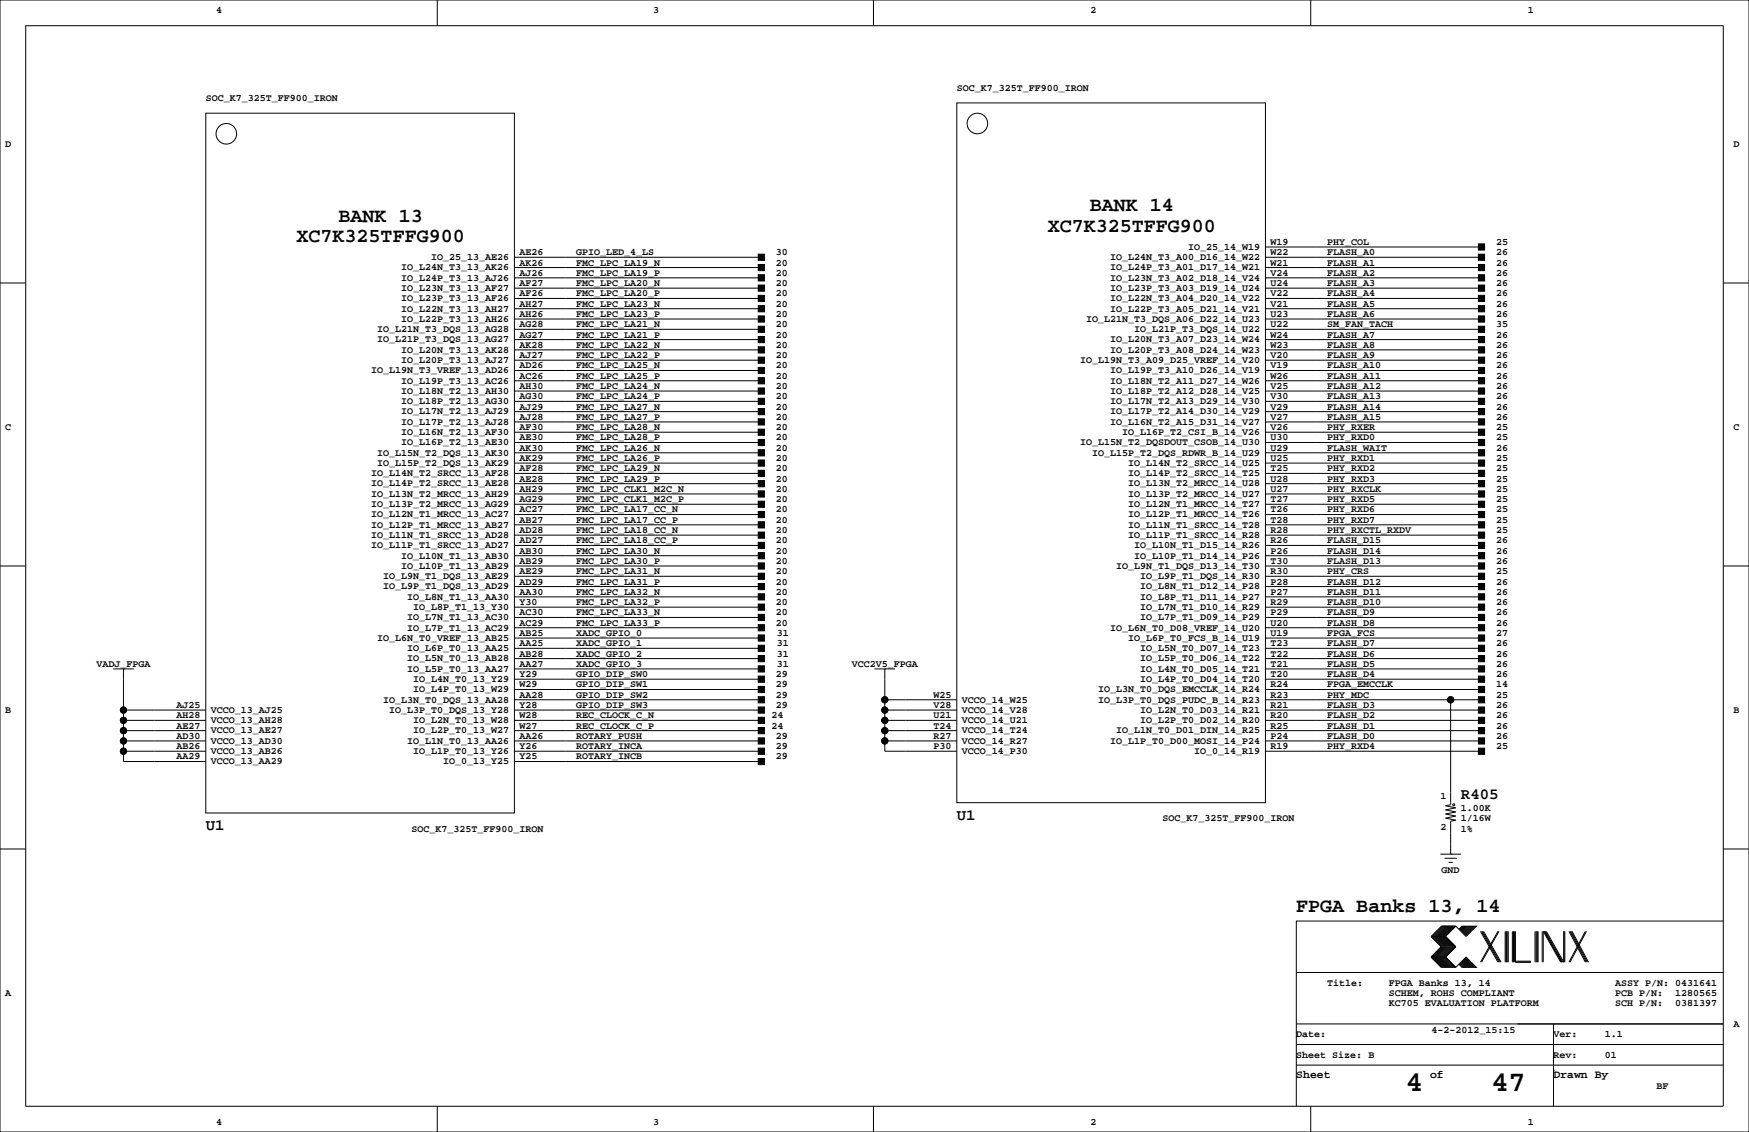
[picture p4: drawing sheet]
<svg xmlns="http://www.w3.org/2000/svg" width="432mm" height="279mm" viewBox="0 0 432 279" stroke-linecap="round" stroke-linejoin="round" font-family="sans-serif">
<defs><g id="words">
<g font-size="7.1">
<text x="347" y="269.3">4</text>
<text x="368.2" y="269.3">47</text>
</g>
<g font-size="4.9">
<text x="269" y="52.2">BANK 14</text>
<text x="73.2" y="59.8">XC7K325TFFG900</text>
<text x="83.6" y="54.7">BANK 13</text>
<text x="258.7" y="57.3">XC7K325TFFG900</text>
<text x="320" y="225.1">FPGA Banks 13, 14</text>
</g>
<g font-size="3.9">
<text x="360.7" y="197.3">R405</text>
<text x="236.2" y="202.4">U1</text>
<text x="50.8" y="204.9">U1</text>
</g>
<g font-size="2.8">
<text x="320" y="266.1">Sheet</text>
<text x="353.1" y="266.1">of</text>
<text x="383.5" y="266.1">Drawn By</text>
</g>
<g font-size="2.5">
<text x="53.3" y="3.3">4</text>
<text x="161.3" y="3.3">3</text>
<text x="269.2" y="3.3">2</text>
<text x="377.2" y="3.3">1</text>
<text x="236.2" y="22.4">SOC_K7_325T_FF900_IRON</text>
<text x="50.8" y="24.9">SOC_K7_325T_FF900_IRON</text>
<text x="1.3" y="36.3">D</text>
<text x="428" y="36.3">D</text>
<text x="106.5" y="64.2">IO_25_13_AE26</text>
<text x="128.3" y="65.5">AK26</text>
<text x="128.3" y="63">AE26</text>
<text x="142.2" y="63">GPIO_LED_4_LS</text>
<text x="142.2" y="65.5">FMC_LPC_LA19_N</text>
<text x="191.6" y="63">30</text>
<text x="191.6" y="65.5">20</text>
<text x="274.1" y="64.2">IO_L24N_T3_A00_D16_14_W22</text>
<text x="293.4" y="61.7">IO_25_14_W19</text>
<text x="313.7" y="65.5">W21</text>
<text x="313.7" y="63">W22</text>
<text x="313.7" y="60.5">W19</text>
<text x="327.7" y="60.5">PHY_COL</text>
<text x="327.7" y="63">FLASH_A0</text>
<text x="327.7" y="65.5">FLASH_A1</text>
<text x="369.4" y="60.5">25</text>
<text x="369.4" y="63">26</text>
<text x="369.4" y="65.5">26</text>
<text x="99.1" y="71.8">IO_L23N_T3_13_AF27</text>
<text x="99.1" y="69.3">IO_L24P_T3_13_AJ26</text>
<text x="99.1" y="66.7">IO_L24N_T3_13_AK26</text>
<text x="128.3" y="70.6">AF27</text>
<text x="128.3" y="68.1">AJ26</text>
<text x="142.2" y="70.6">FMC_LPC_LA20_N</text>
<text x="142.2" y="68.1">FMC_LPC_LA19_P</text>
<text x="191.6" y="70.6">20</text>
<text x="191.6" y="68.1">20</text>
<text x="274.1" y="71.8">IO_L23P_T3_A03_D19_14_U24</text>
<text x="274.1" y="69.3">IO_L23N_T3_A02_D18_14_V24</text>
<text x="274.1" y="66.7">IO_L24P_T3_A01_D17_14_W21</text>
<text x="313.7" y="70.6">U24</text>
<text x="313.7" y="68.1">V24</text>
<text x="327.7" y="68.1">FLASH_A2</text>
<text x="327.7" y="70.6">FLASH_A3</text>
<text x="369.4" y="68.1">26</text>
<text x="369.4" y="70.6">26</text>
<text x="99.1" y="76.9">IO_L22N_T3_13_AH27</text>
<text x="99.1" y="74.4">IO_L23P_T3_13_AF26</text>
<text x="128.3" y="75.7">AH27</text>
<text x="128.3" y="73.2">AF26</text>
<text x="142.2" y="75.7">FMC_LPC_LA23_N</text>
<text x="142.2" y="73.2">FMC_LPC_LA20_P</text>
<text x="191.6" y="75.7">20</text>
<text x="191.6" y="73.2">20</text>
<text x="274.1" y="76.9">IO_L22P_T3_A05_D21_14_V21</text>
<text x="274.1" y="74.4">IO_L22N_T3_A04_D20_14_V22</text>
<text x="313.7" y="75.7">V21</text>
<text x="313.7" y="73.2">V22</text>
<text x="327.7" y="73.2">FLASH_A4</text>
<text x="327.7" y="75.7">FLASH_A5</text>
<text x="369.4" y="73.2">26</text>
<text x="369.4" y="75.7">26</text>
<text x="93.1" y="82">IO_L21N_T3_DQS_13_AG28</text>
<text x="99.1" y="79.4">IO_L22P_T3_13_AH26</text>
<text x="128.3" y="83.3">AG27</text>
<text x="128.3" y="80.8">AG28</text>
<text x="128.3" y="78.2">AH26</text>
<text x="142.2" y="78.2">FMC_LPC_LA23_P</text>
<text x="142.2" y="83.3">FMC_LPC_LA21_P</text>
<text x="142.2" y="80.8">FMC_LPC_LA21_N</text>
<text x="191.6" y="78.2">20</text>
<text x="191.6" y="83.3">20</text>
<text x="191.6" y="80.8">20</text>
<text x="268.2" y="79.4">IO_L21N_T3_DQS_A06_D22_14_U23</text>
<text x="280" y="82">IO_L21P_T3_DQS_14_U22</text>
<text x="313.7" y="83.3">W24</text>
<text x="313.7" y="80.8">U22</text>
<text x="313.7" y="78.2">U23</text>
<text x="327.7" y="78.2">FLASH_A6</text>
<text x="327.7" y="80.8">SM_FAN_TACH</text>
<text x="327.7" y="83.3">FLASH_A7</text>
<text x="369.4" y="78.2">26</text>
<text x="369.4" y="80.8">35</text>
<text x="369.4" y="83.3">26</text>
<text x="93.1" y="84.5">IO_L21P_T3_DQS_13_AG27</text>
<text x="99.1" y="89.6">IO_L20P_T3_13_AJ27</text>
<text x="99.1" y="87.1">IO_L20N_T3_13_AK28</text>
<text x="128.3" y="88.4">AJ27</text>
<text x="128.3" y="85.9">AK28</text>
<text x="142.2" y="85.9">FMC_LPC_LA22_N</text>
<text x="142.2" y="88.4">FMC_LPC_LA22_P</text>
<text x="191.6" y="85.9">20</text>
<text x="191.6" y="88.4">20</text>
<text x="266.7" y="89.6">IO_L19N_T3_A09_D25_VREF_14_V20</text>
<text x="274.1" y="87.1">IO_L20P_T3_A08_D24_14_W23</text>
<text x="274.1" y="84.5">IO_L20N_T3_A07_D23_14_W24</text>
<text x="313.7" y="88.4">V20</text>
<text x="313.7" y="85.9">W23</text>
<text x="327.7" y="85.9">FLASH_A8</text>
<text x="327.7" y="88.4">FLASH_A9</text>
<text x="369.4" y="85.9">26</text>
<text x="369.4" y="88.4">26</text>
<text x="91.7" y="92.1">IO_L19N_T3_VREF_13_AD26</text>
<text x="99.1" y="94.7">IO_L19P_T3_13_AC26</text>
<text x="128.3" y="93.5">AC26</text>
<text x="128.3" y="90.9">AD26</text>
<text x="142.2" y="90.9">FMC_LPC_LA25_N</text>
<text x="142.2" y="93.5">FMC_LPC_LA25_P</text>
<text x="191.6" y="90.9">20</text>
<text x="191.6" y="93.5">20</text>
<text x="274.1" y="94.7">IO_L18N_T2_A11_D27_14_W26</text>
<text x="274.1" y="92.1">IO_L19P_T3_A10_D26_14_V19</text>
<text x="313.7" y="93.5">W26</text>
<text x="313.7" y="90.9">V19</text>
<text x="327.7" y="90.9">FLASH_A10</text>
<text x="327.7" y="93.5">FLASH_A11</text>
<text x="369.4" y="90.9">26</text>
<text x="369.4" y="93.5">26</text>
<text x="99.1" y="99.8">IO_L18P_T2_13_AG30</text>
<text x="99.1" y="97.2">IO_L18N_T2_13_AH30</text>
<text x="128.3" y="101.1">AJ29</text>
<text x="128.3" y="98.6">AG30</text>
<text x="128.3" y="96">AH30</text>
<text x="142.2" y="96">FMC_LPC_LA24_N</text>
<text x="142.2" y="101.1">FMC_LPC_LA27_N</text>
<text x="142.2" y="98.6">FMC_LPC_LA24_P</text>
<text x="191.6" y="96">20</text>
<text x="191.6" y="101.1">20</text>
<text x="191.6" y="98.6">20</text>
<text x="274.1" y="99.8">IO_L17N_T2_A13_D29_14_V30</text>
<text x="274.1" y="97.2">IO_L18P_T2_A12_D28_14_V25</text>
<text x="313.7" y="101.1">V29</text>
<text x="313.7" y="98.6">V30</text>
<text x="313.7" y="96">V25</text>
<text x="327.7" y="96">FLASH_A12</text>
<text x="327.7" y="98.6">FLASH_A13</text>
<text x="327.7" y="101.1">FLASH_A14</text>
<text x="369.4" y="96">26</text>
<text x="369.4" y="98.6">26</text>
<text x="369.4" y="101.1">26</text>
<text x="1.3" y="106.2">C</text>
<text x="99.1" y="107.4">IO_L16N_T2_13_AF30</text>
<text x="99.1" y="104.8">IO_L17P_T2_13_AJ28</text>
<text x="99.1" y="102.3">IO_L17N_T2_13_AJ29</text>
<text x="128.3" y="106.2">AF30</text>
<text x="128.3" y="103.6">AJ28</text>
<text x="142.2" y="103.6">FMC_LPC_LA27_P</text>
<text x="142.2" y="106.2">FMC_LPC_LA28_N</text>
<text x="191.6" y="103.6">20</text>
<text x="191.6" y="106.2">20</text>
<text x="274.1" y="104.8">IO_L16N_T2_A15_D31_14_V27</text>
<text x="274.1" y="102.3">IO_L17P_T2_A14_D30_14_V29</text>
<text x="277.1" y="107.4">IO_L16P_T2_CSI_B_14_V26</text>
<text x="313.7" y="106.2">V26</text>
<text x="313.7" y="103.6">V27</text>
<text x="327.7" y="106.2">PHY_RXER</text>
<text x="327.7" y="103.6">FLASH_A15</text>
<text x="369.4" y="106.2">25</text>
<text x="369.4" y="103.6">26</text>
<text x="428" y="106.2">C</text>
<text x="93.1" y="112.5">IO_L15N_T2_DQS_13_AK30</text>
<text x="99.1" y="109.9">IO_L16P_T2_13_AE30</text>
<text x="128.3" y="113.8">AK29</text>
<text x="128.3" y="111.3">AK30</text>
<text x="128.3" y="108.7">AE30</text>
<text x="142.2" y="111.3">FMC_LPC_LA26_N</text>
<text x="142.2" y="108.7">FMC_LPC_LA28_P</text>
<text x="142.2" y="113.8">FMC_LPC_LA26_P</text>
<text x="191.6" y="111.3">20</text>
<text x="191.6" y="108.7">20</text>
<text x="191.6" y="113.8">20</text>
<text x="266.7" y="109.9">IO_L15N_T2_DQSDOUT_CSOB_14_U30</text>
<text x="269.7" y="112.5">IO_L15P_T2_DQS_RDWR_B_14_U29</text>
<text x="313.7" y="113.8">U25</text>
<text x="313.7" y="111.3">U29</text>
<text x="313.7" y="108.7">U30</text>
<text x="327.7" y="108.7">PHY_RXD0</text>
<text x="327.7" y="111.3">FLASH_WAIT</text>
<text x="327.7" y="113.8">PHY_RXD1</text>
<text x="369.4" y="108.7">25</text>
<text x="369.4" y="111.3">26</text>
<text x="369.4" y="113.8">25</text>
<text x="91.7" y="117.5">IO_L14N_T2_SRCC_13_AF28</text>
<text x="93.1" y="115">IO_L15P_T2_DQS_13_AK29</text>
<text x="128.3" y="118.9">AE28</text>
<text x="128.3" y="116.3">AF28</text>
<text x="142.2" y="116.3">FMC_LPC_LA29_N</text>
<text x="142.2" y="118.9">FMC_LPC_LA29_P</text>
<text x="191.6" y="116.3">20</text>
<text x="191.6" y="118.9">20</text>
<text x="278.6" y="117.5">IO_L14P_T2_SRCC_14_T25</text>
<text x="278.6" y="115">IO_L14N_T2_SRCC_14_U25</text>
<text x="313.7" y="118.9">U28</text>
<text x="313.7" y="116.3">T25</text>
<text x="327.7" y="116.3">PHY_RXD2</text>
<text x="327.7" y="118.9">PHY_RXD3</text>
<text x="369.4" y="116.3">25</text>
<text x="369.4" y="118.9">25</text>
<text x="91.7" y="125.2">IO_L13P_T2_MRCC_13_AG29</text>
<text x="91.7" y="122.6">IO_L13N_T2_MRCC_13_AH29</text>
<text x="91.7" y="120.1">IO_L14P_T2_SRCC_13_AE28</text>
<text x="128.3" y="124">AG29</text>
<text x="128.3" y="121.4">AH29</text>
<text x="142.2" y="124">FMC_LPC_CLK1_M2C_P</text>
<text x="142.2" y="121.4">FMC_LPC_CLK1_M2C_N</text>
<text x="191.6" y="124">20</text>
<text x="191.6" y="121.4">20</text>
<text x="278.6" y="125.2">IO_L12N_T1_MRCC_14_T27</text>
<text x="278.6" y="122.6">IO_L13P_T2_MRCC_14_U27</text>
<text x="278.6" y="120.1">IO_L13N_T2_MRCC_14_U28</text>
<text x="313.7" y="124">T27</text>
<text x="313.7" y="121.4">U27</text>
<text x="327.7" y="121.4">PHY_RXCLK</text>
<text x="327.7" y="124">PHY_RXD5</text>
<text x="369.4" y="121.4">25</text>
<text x="369.4" y="124">25</text>
<text x="91.7" y="130.2">IO_L12P_T1_MRCC_13_AB27</text>
<text x="91.7" y="127.7">IO_L12N_T1_MRCC_13_AC27</text>
<text x="128.3" y="131.6">AD28</text>
<text x="128.3" y="129">AB27</text>
<text x="128.3" y="126.5">AC27</text>
<text x="142.2" y="129">FMC_LPC_LA17_CC_P</text>
<text x="142.2" y="126.5">FMC_LPC_LA17_CC_N</text>
<text x="142.2" y="131.6">FMC_LPC_LA18_CC_N</text>
<text x="191.6" y="129">20</text>
<text x="191.6" y="126.5">20</text>
<text x="191.6" y="131.6">20</text>
<text x="278.6" y="130.2">IO_L11N_T1_SRCC_14_T28</text>
<text x="278.6" y="127.7">IO_L12P_T1_MRCC_14_T26</text>
<text x="313.7" y="131.6">R28</text>
<text x="313.7" y="129">T28</text>
<text x="313.7" y="126.5">T26</text>
<text x="327.7" y="131.6">PHY_RXCTL_RXDV</text>
<text x="327.7" y="129">PHY_RXD7</text>
<text x="327.7" y="126.5">PHY_RXD6</text>
<text x="369.4" y="131.6">25</text>
<text x="369.4" y="129">25</text>
<text x="369.4" y="126.5">25</text>
<text x="91.7" y="135.3">IO_L11P_T1_SRCC_13_AD27</text>
<text x="91.7" y="132.8">IO_L11N_T1_SRCC_13_AD28</text>
<text x="99.1" y="137.9">IO_L10N_T1_13_AB30</text>
<text x="128.3" y="136.7">AB30</text>
<text x="128.3" y="134.1">AD27</text>
<text x="142.2" y="136.7">FMC_LPC_LA30_N</text>
<text x="142.2" y="134.1">FMC_LPC_LA18_CC_P</text>
<text x="191.6" y="136.7">20</text>
<text x="191.6" y="134.1">20</text>
<text x="278.6" y="132.8">IO_L11P_T1_SRCC_14_R28</text>
<text x="280" y="137.9">IO_L10P_T1_D14_14_P26</text>
<text x="280" y="135.3">IO_L10N_T1_D15_14_R26</text>
<text x="313.7" y="136.7">P26</text>
<text x="313.7" y="134.1">R26</text>
<text x="327.7" y="134.1">FLASH_D15</text>
<text x="327.7" y="136.7">FLASH_D14</text>
<text x="369.4" y="134.1">26</text>
<text x="369.4" y="136.7">26</text>
<text x="94.6" y="142.9">IO_L9N_T1_DQS_13_AE29</text>
<text x="99.1" y="140.4">IO_L10P_T1_13_AB29</text>
<text x="128.3" y="141.7">AE29</text>
<text x="128.3" y="139.2">AB29</text>
<text x="142.2" y="139.2">FMC_LPC_LA30_P</text>
<text x="142.2" y="141.7">FMC_LPC_LA31_N</text>
<text x="191.6" y="139.2">20</text>
<text x="191.6" y="141.7">20</text>
<text x="275.6" y="140.4">IO_L9N_T1_DQS_D13_14_T30</text>
<text x="281.5" y="142.9">IO_L9P_T1_DQS_14_R30</text>
<text x="313.7" y="141.7">R30</text>
<text x="313.7" y="139.2">T30</text>
<text x="327.7" y="141.7">PHY_CRS</text>
<text x="327.7" y="139.2">FLASH_D13</text>
<text x="369.4" y="141.7">25</text>
<text x="369.4" y="139.2">26</text>
<text x="94.6" y="145.5">IO_L9P_T1_DQS_13_AD29</text>
<text x="100.5" y="148">IO_L8N_T1_13_AA30</text>
<text x="128.3" y="149.4">Y30</text>
<text x="128.3" y="146.8">AA30</text>
<text x="128.3" y="144.3">AD29</text>
<text x="142.2" y="144.3">FMC_LPC_LA31_P</text>
<text x="142.2" y="149.4">FMC_LPC_LA32_P</text>
<text x="142.2" y="146.8">FMC_LPC_LA32_N</text>
<text x="191.6" y="144.3">20</text>
<text x="191.6" y="149.4">20</text>
<text x="191.6" y="146.8">20</text>
<text x="281.5" y="148">IO_L8P_T1_D11_14_P27</text>
<text x="281.5" y="145.5">IO_L8N_T1_D12_14_P28</text>
<text x="313.7" y="149.4">R29</text>
<text x="313.7" y="146.8">P27</text>
<text x="313.7" y="144.3">P28</text>
<text x="327.7" y="144.3">FLASH_D12</text>
<text x="327.7" y="146.8">FLASH_D11</text>
<text x="327.7" y="149.4">FLASH_D10</text>
<text x="369.4" y="144.3">26</text>
<text x="369.4" y="146.8">26</text>
<text x="369.4" y="149.4">26</text>
<text x="100.5" y="155.6">IO_L7P_T1_13_AC29</text>
<text x="100.5" y="153.1">IO_L7N_T1_13_AC30</text>
<text x="102" y="150.6">IO_L8P_T1_13_Y30</text>
<text x="128.3" y="154.4">AC29</text>
<text x="128.3" y="151.9">AC30</text>
<text x="142.2" y="154.4">FMC_LPC_LA33_P</text>
<text x="142.2" y="151.9">FMC_LPC_LA33_N</text>
<text x="191.6" y="154.4">20</text>
<text x="191.6" y="151.9">20</text>
<text x="274.1" y="155.6">IO_L6N_T0_D08_VREF_14_U20</text>
<text x="281.5" y="153.1">IO_L7P_T1_D09_14_P29</text>
<text x="281.5" y="150.6">IO_L7N_T1_D10_14_R29</text>
<text x="313.7" y="154.4">U20</text>
<text x="313.7" y="151.9">P29</text>
<text x="327.7" y="151.9">FLASH_D9</text>
<text x="327.7" y="154.4">FLASH_D8</text>
<text x="369.4" y="151.9">26</text>
<text x="369.4" y="154.4">26</text>
<text x="93.1" y="158.2">IO_L6N_T0_VREF_13_AB25</text>
<text x="100.5" y="160.7">IO_L6P_T0_13_AA25</text>
<text x="128.3" y="159.5">AA25</text>
<text x="128.3" y="157">AB25</text>
<text x="142.2" y="159.5">XADC_GPIO_1</text>
<text x="142.2" y="157">XADC_GPIO_0</text>
<text x="191.8" y="159.5">31</text>
<text x="191.8" y="157">31</text>
<text x="278.6" y="158.2">IO_L6P_T0_FCS_B_14_U19</text>
<text x="281.5" y="160.7">IO_L5N_T0_D07_14_T23</text>
<text x="313.7" y="159.5">T23</text>
<text x="313.7" y="157">U19</text>
<text x="327.7" y="157">FPGA_FCS</text>
<text x="327.7" y="159.5">FLASH_D7</text>
<text x="369.4" y="157">27</text>
<text x="369.4" y="159.5">26</text>
<text x="23.8" y="164.6">VADJ_FPGA</text>
<text x="100.5" y="165.8">IO_L5P_T0_13_AA27</text>
<text x="100.5" y="163.3">IO_L5N_T0_13_AB28</text>
<text x="128.3" y="167.1">Y29</text>
<text x="128.3" y="164.6">AA27</text>
<text x="128.3" y="162.1">AB28</text>
<text x="142.2" y="164.6">XADC_GPIO_3</text>
<text x="142.2" y="162.1">XADC_GPIO_2</text>
<text x="142.2" y="167.1">GPIO_DIP_SW0</text>
<text x="191.6" y="167.1">29</text>
<text x="191.8" y="164.6">31</text>
<text x="191.8" y="162.1">31</text>
<text x="210.3" y="164.6">VCC2V5_FPGA</text>
<text x="281.5" y="165.8">IO_L4N_T0_D05_14_T21</text>
<text x="281.5" y="163.3">IO_L5P_T0_D06_14_T22</text>
<text x="313.7" y="167.1">T20</text>
<text x="313.7" y="164.6">T21</text>
<text x="313.7" y="162.1">T22</text>
<text x="327.7" y="167.1">FLASH_D4</text>
<text x="327.7" y="162.1">FLASH_D6</text>
<text x="327.7" y="164.6">FLASH_D5</text>
<text x="369.4" y="167.1">26</text>
<text x="369.4" y="162.1">26</text>
<text x="369.4" y="164.6">26</text>
<text x="94.6" y="173.4">IO_L3N_T0_DQS_13_AA28</text>
<text x="102" y="170.9">IO_L4P_T0_13_W29</text>
<text x="102" y="168.3">IO_L4N_T0_13_Y29</text>
<text x="128.3" y="172.2">AA28</text>
<text x="128.3" y="169.7">W29</text>
<text x="142.2" y="172.2">GPIO_DIP_SW2</text>
<text x="142.2" y="169.7">GPIO_DIP_SW1</text>
<text x="191.6" y="172.2">29</text>
<text x="191.6" y="169.7">29</text>
<text x="230.5" y="172.2">W25</text>
<text x="237.5" y="173.4">VCCO_14_W25</text>
<text x="271.1" y="173.4">IO_L3P_T0_DQS_PUDC_B_14_R23</text>
<text x="271.1" y="170.9">IO_L3N_T0_DQS_EMCCLK_14_R24</text>
<text x="281.5" y="168.3">IO_L4P_T0_D04_14_T20</text>
<text x="313.7" y="172.2">R23</text>
<text x="313.7" y="169.7">R24</text>
<text x="327.7" y="169.7">FPGA_EMCCLK</text>
<text x="327.7" y="172.2">PHY_MDC</text>
<text x="369.4" y="169.7">14</text>
<text x="369.4" y="172.2">25</text>
<text x="1.3" y="176">B</text>
<text x="43.6" y="179.8">AE27</text>
<text x="43.6" y="177.3">AH28</text>
<text x="43.6" y="174.8">AJ25</text>
<text x="52.1" y="178.5">VCCO_13_AH28</text>
<text x="52.1" y="176">VCCO_13_AJ25</text>
<text x="96.1" y="176">IO_L3P_T0_DQS_13_Y28</text>
<text x="102" y="178.5">IO_L2N_T0_13_W28</text>
<text x="128.3" y="179.8">W27</text>
<text x="128.3" y="177.3">W28</text>
<text x="128.3" y="174.8">Y28</text>
<text x="142.2" y="174.8">GPIO_DIP_SW3</text>
<text x="142.2" y="179.8">REC_CLOCK_C_P</text>
<text x="142.2" y="177.3">REC_CLOCK_C_N</text>
<text x="190.5" y="179.8">24</text>
<text x="190.5" y="177.3">24</text>
<text x="191.6" y="174.8">29</text>
<text x="230.5" y="179.8">T24</text>
<text x="230.5" y="177.3">U21</text>
<text x="230.5" y="174.8">V28</text>
<text x="237.5" y="178.5">VCCO_14_U21</text>
<text x="237.5" y="176">VCCO_14_V28</text>
<text x="281.5" y="178.5">IO_L2P_T0_D02_14_R20</text>
<text x="281.5" y="176">IO_L2N_T0_D03_14_R21</text>
<text x="313.7" y="179.8">R25</text>
<text x="313.7" y="177.3">R20</text>
<text x="313.7" y="174.8">R21</text>
<text x="327.7" y="174.8">FLASH_D3</text>
<text x="327.7" y="177.3">FLASH_D2</text>
<text x="327.7" y="179.8">FLASH_D1</text>
<text x="369.4" y="174.8">26</text>
<text x="369.4" y="177.3">26</text>
<text x="369.4" y="179.8">26</text>
<text x="428" y="176">B</text>
<text x="43.6" y="184.9">AB26</text>
<text x="43.6" y="182.4">AD30</text>
<text x="52.1" y="183.6">VCCO_13_AD30</text>
<text x="52.1" y="181">VCCO_13_AE27</text>
<text x="100.5" y="183.6">IO_L1N_T0_13_AA26</text>
<text x="102" y="181">IO_L2P_T0_13_W27</text>
<text x="128.3" y="184.9">Y26</text>
<text x="128.3" y="182.4">AA26</text>
<text x="142.2" y="184.9">ROTARY_INCA</text>
<text x="142.2" y="182.4">ROTARY_PUSH</text>
<text x="191.6" y="184.9">29</text>
<text x="191.6" y="182.4">29</text>
<text x="230.5" y="184.9">P30</text>
<text x="230.5" y="182.4">R27</text>
<text x="237.5" y="183.6">VCCO_14_R27</text>
<text x="237.5" y="181">VCCO_14_T24</text>
<text x="274.1" y="183.6">IO_L1P_T0_D00_MOSI_14_P24</text>
<text x="275.6" y="181">IO_L1N_T0_D01_DIN_14_R25</text>
<text x="313.7" y="184.9">R19</text>
<text x="313.7" y="182.4">P24</text>
<text x="327.7" y="184.9">PHY_RXD4</text>
<text x="327.7" y="182.4">FLASH_D0</text>
<text x="369.4" y="184.9">25</text>
<text x="369.4" y="182.4">26</text>
<text x="43.6" y="187.5">AA29</text>
<text x="52.1" y="188.7">VCCO_13_AA29</text>
<text x="52.1" y="186.1">VCCO_13_AB26</text>
<text x="102" y="186.1">IO_L1P_T0_13_Y26</text>
<text x="109.4" y="188.7">IO_0_13_Y25</text>
<text x="128.3" y="187.5">Y25</text>
<text x="142.2" y="187.5">ROTARY_INCB</text>
<text x="191.6" y="187.5">29</text>
<text x="237.5" y="186.1">VCCO_14_P30</text>
<text x="294.9" y="186.1">IO_0_14_R19</text>
<text x="355.6" y="197.2">1</text>
<text x="287" y="202.7">SOC_K7_325T_FF900_IRON</text>
<text x="360.7" y="200.2">1.00K</text>
<text x="360.7" y="202.7">1/16W</text>
<text x="101.6" y="205.2">SOC_K7_325T_FF900_IRON</text>
<text x="355.6" y="204.8">2</text>
<text x="360.7" y="205.2">1%</text>
<text x="355.9" y="215.4">GND</text>
<text x="1.3" y="245.9">A</text>
<text x="327.7" y="243.3">Title:</text>
<text x="342.9" y="245.9">SCHEM, ROHS COMPLIANT</text>
<text x="342.9" y="243.3">FPGA Banks 13, 14</text>
<text x="398.8" y="243.3">ASSY P/N: 0431641</text>
<text x="398.8" y="245.9">PCB P/N:</text>
<text x="413.6" y="245.9">1280565</text>
<text x="342.9" y="248.4">KC705 EVALUATION PLATFORM</text>
<text x="398.8" y="248.4">SCH P/N:</text>
<text x="413.6" y="248.4">0381397</text>
<text x="320" y="256">Date:</text>
<text x="353.4" y="255">4-2-2012_15:15</text>
<text x="383.5" y="256">Ver:</text>
<text x="396.2" y="256">1.1</text>
<text x="428" y="253.5">A</text>
<text x="320" y="261.1">Sheet Size: B</text>
<text x="383.5" y="261.1">Rev:</text>
<text x="396.2" y="261.1">01</text>
<text x="408.9" y="268.7">BF</text>
<text x="53.3" y="277.6">4</text>
<text x="161.3" y="277.6">3</text>
<text x="269.2" y="277.6">2</text>
<text x="377.2" y="277.6">1</text>
</g>
</g></defs>
<g fill="none" stroke="#000" stroke-width=".25">
<path d="M0 0h431.8v279.4h-431.8zM6.3 6.4h419.1v266.6h-419.1zM107.9 0v6.4M215.6 0v6.4M323.6 0v6.4M50.8 27.9h76.2v172.8h-76.2zM236.2 25.4h76.2v172.7h-76.2zM0 69.8h6.3M127 68.6h61M127 66h61M127 73.7h61M127 71.1h61"/>
<path d="M127 78.7h61M127 76.2h61M127 63.5h61M312.4 68.6h53.4M312.4 66h53.4M312.4 73.7h53.4M312.4 71.1h53.4M312.4 78.7h53.4M312.4 76.2h53.4M312.4 63.5h53.4M312.4 61h53.4M425.4 69.8h6.4"/>
<path d="M127 94h61M127 91.4h61M127 99.1h61M127 96.5h61M127 88.9h61M127 86.4h61M127 83.8h61M127 81.3h61M312.4 94h53.4M312.4 91.4h53.4M312.4 99.1h53.4M312.4 96.5h53.4"/>
<path d="M312.4 88.9h53.4M312.4 86.4h53.4M312.4 83.8h53.4M312.4 81.3h53.4M127 106.7h61M127 119.4h61M127 116.8h61M127 114.3h61M127 111.8h61M127 104.1h61M127 101.6h61M127 109.2h61"/>
<path d="M312.4 106.7h53.4M312.4 119.4h53.4M312.4 116.8h53.4M312.4 114.3h53.4M312.4 111.8h53.4M312.4 104.1h53.4M312.4 101.6h53.4M312.4 109.2h53.4M0 139.7h6.3M127 132.1h61M127 134.6h61M127 139.7h61"/>
<path d="M127 137.2h61M127 127h61M127 129.5h61M127 121.9h61M127 124.5h61M312.4 132.1h53.4M312.4 134.6h53.4M312.4 139.7h53.4M312.4 137.2h53.4M312.4 127h53.4M312.4 129.5h53.4M312.4 121.9h53.4"/>
<path d="M312.4 124.5h53.4M425.4 139.7h6.4M127 147.3h61M127 149.9h61M127 142.2h61M127 144.8h61M127 152.4h61M127 154.9h61M127 157.5h61M312.4 147.3h53.4M312.4 149.9h53.4M312.4 142.2h53.4"/>
<path d="M312.4 144.8h53.4M312.4 152.4h53.4M312.4 154.9h53.4M312.4 157.5h53.4M27.9 165.1h5.1M30.5 165.1h.1M30.5 177.8h20.3M30.5 175.3h20.3M30.5 165.1v22.9h20.3M127 167.6h61M127 170.2h61M127 172.7h61"/>
<path d="M127 177.8h61M127 175.3h61M127 165.1h61M127 162.6h61M127 160h61M215.9 165.1h5.1M218.4 165.1h.1M218.4 172.7h17.8M218.4 177.8h17.8M218.4 165.1v20.3h17.8M218.4 175.3h17.8M312.4 167.6h53.4"/>
<path d="M312.4 170.2h53.4M312.4 172.7h53.4M312.4 177.8h53.4M312.4 175.3h53.4M312.4 165.1h53.4M312.4 162.6h53.4M312.4 160h53.4M358.1 172.7v25.9l-1.2 .3 2.5 .5-2.5 .5 2.5 .5-2.5 .5 2.5 .5-2.5 .5 2.5 .5-1.3 .3v8.1M30.5 182.9h20.3M30.5 180.3h20.3M30.5 185.4h20.3M127 182.9h61"/>
<path d="M127 180.3h61M127 185.4h61M127 188h61M218.4 182.9h17.8M218.4 180.3h17.8M312.4 182.9h53.4M312.4 180.3h53.4M312.4 185.4h53.4M0 209.5h6.3M355.6 210.8h5.1M356.6 211.8h3.1M357.6 212.9h1"/>
<path d="M358.1 210.8h.1M425.4 209.5h6.4M353.3 236.2l2.6 2.6h3.5M353.3 231.1l2.6 2.6-2.6 2.5M353.3 236.2h3.6M353.3 231.1h3.6M356.1 228.6l-2.5 2.5 2.5 2.6-2.5 2.5 2.5 2.6M356.4 228.6l-2.6 2.5 2.6 2.6-2.6 2.5 2.6 2.6M356.6 228.6l-2.5 2.5 2.5 2.6-2.5 2.5 2.5 2.6M356.9 228.6l-2.6 2.5 2.6 2.6-2.6 2.5 2.6 2.6M356.9 231.1l2.5 2.6-2.5 2.5M356.9 236.2l2.5 2.6"/>
<path d="M357.1 228.6l-2.5 2.5 2.5 2.6-2.5 2.5 2.5 2.6M357.4 228.6l-2.6 2.5 2.6 2.6-2.6 2.5 2.6 2.6M357.6 228.6l-2.5 2.5 2.5 2.6-2.5 2.5 2.5 2.6M357.9 228.6l-2.6 2.5 2.6 2.6-2.6 2.5 2.6 2.6M358.1 228.6l-2.5 2.5 2.5 2.6-2.5 2.5 2.5 2.6M358.4 228.6l-2.5 2.5 2.5 2.6-2.5 2.5 2.5 2.6M358.6 228.6l-2.5 2.5 2.5 2.6-2.5 2.5 2.5 2.6M358.9 228.6l-2.5 2.5 2.5 2.6-2.5 2.5 2.5 2.6M359.2 228.6l-2.6 2.5 2.6 2.6-2.6 2.5 2.6 2.6M359.4 228.6l2.5 2.5 2.6-2.5h-3.6l-.7 .8M359.4 228.6h-3.5l-2.6 2.5M359.4 228.6l-2.5 2.5"/>
<path d="M360.2 238l.7 .8h3.6l-2.6-2.6-2.5 2.6M360.4 237.7l1 1.1M360.4 238l.8 .8M360.7 237.5l1.2 1.3M360.7 237.7l1 1.1M360.9 237.2l1.6 1.6M360.9 237.5l1.3 1.3M361.2 237l1.8 1.8M361.2 237.2l1.5 1.6M361.2 228.6l-.8 .8M361.4 236.7l2.1 2.1M361.4 237l1.8 1.8"/>
<path d="M361.4 228.6l-1 1M361.7 236.5l2.3 2.3M361.7 236.7l2 2.1M361.7 228.6l-1 1M361.9 236.5l2.3 2.3M361.9 228.6l-1.2 1.3M362.2 228.6l-1.3 1.3M362.5 228.6l-1.6 1.5M362.7 228.6l-1.5 1.5M363 228.6l-1.8 1.8M363.2 228.6l-1.8 1.8M363.5 228.6l-2.1 2"/>
<path d="M363.7 228.6l-2 2M364 228.6l-2.3 2.3M364.2 228.6l-2.3 2.3M365.5 229.9l4.3 7.6M365.8 229.9l4.3 7.6M366 229.9l4.3 7.6M366.3 229.9l4.3 7.6M369.8 229.9l-4.3 7.6M370.1 229.9l-4.3 7.6M371.6 229.9v7.6M371.9 229.9v7.6M372.1 229.9v7.6"/>
<path d="M372.4 229.9v7.6M373.4 229.9v7.6M373.6 229.9v7.6M373.9 229.9v7.6M374.1 229.9v7.6h3.9M374.1 237.2h3.9M379 229.9v7.6M379.2 229.9v7.6M379.5 229.9v7.6M379.7 229.9v7.6M380.7 229.9v7.6M381 237.5v-7.6l4.3 7.6"/>
<path d="M381.3 229.9l4.3 7.6M381.5 229.9l4.3 7.6M381.8 229.9l4.3 7.6v-7.6M386.3 229.9v7.6M387.3 229.9l4.1 7.6M387.6 229.9l4.1 7.6M387.9 229.9l4 7.6M388.1 229.9l4.1 7.6M391.4 229.9l-4.1 7.6M391.7 229.9l-4.1 7.6M425.4 227.3h-105.4v35.6M320 257.8h105.4"/>
<path d="M320 252.7h105.4M320 240h105.4M383.5 252.7v20.3M107.9 273v6.4M215.6 273v6.4M320 262.9v10.1M320 262.9h105.4M323.6 273v6.4M383.5 264.2h.1"/>
<circle cx="55.9" cy="33" r="2.54"/>
<circle cx="241.3" cy="30.5" r="2.54"/>
<circle cx="30.5" cy="177.8" r=".76"/>
<circle cx="30.5" cy="175.3" r=".76"/>
<circle cx="218.4" cy="172.7" r=".76"/>
<circle cx="218.4" cy="177.8" r=".76"/>
<circle cx="218.4" cy="175.3" r=".76"/>
<circle cx="358.1" cy="172.7" r=".76"/>
<circle cx="30.5" cy="182.9" r=".76"/>
<circle cx="30.5" cy="185.4" r=".76"/>
<circle cx="30.5" cy="180.3" r=".76"/>
<circle cx="218.4" cy="182.9" r=".76"/>
<circle cx="218.4" cy="180.3" r=".76"/>
<circle cx="358.9" cy="198.6" r=".25"/>
</g>
<g fill="#000" stroke="#000" stroke-width=".25">
<path d="M187.2 67.8h1.5v1.5h-1.5z" fill-rule="evenodd"/>
<path d="M187.2 65.3h1.5v1.5h-1.5z" fill-rule="evenodd"/>
<path d="M187.2 72.9h1.5v1.5h-1.5z" fill-rule="evenodd"/>
<path d="M187.2 70.4h1.5v1.5h-1.5z" fill-rule="evenodd"/>
<path d="M187.2 62.7h1.5v1.6h-1.5z" fill-rule="evenodd"/>
<path d="M187.2 75.4h1.5v1.6h-1.5z" fill-rule="evenodd"/>
<path d="M187.2 78h1.5v1.5h-1.5z" fill-rule="evenodd"/>
<path d="M365 78h1.5v1.5h-1.5z" fill-rule="evenodd"/>
<path d="M365 75.4h1.5v1.6h-1.5z" fill-rule="evenodd"/>
<path d="M365 72.9h1.5v1.5h-1.5z" fill-rule="evenodd"/>
<path d="M365 70.4h1.5v1.5h-1.5z" fill-rule="evenodd"/>
<path d="M365 67.8h1.5v1.5h-1.5z" fill-rule="evenodd"/>
<path d="M365 65.3h1.5v1.5h-1.5z" fill-rule="evenodd"/>
<path d="M365 62.7h1.5v1.6h-1.5z" fill-rule="evenodd"/>
<path d="M365 60.2h1.5v1.5h-1.5z" fill-rule="evenodd"/>
<path d="M187.2 93.2h1.5v1.5h-1.5z" fill-rule="evenodd"/>
<path d="M187.2 90.7h1.5v1.5h-1.5z" fill-rule="evenodd"/>
<path d="M187.2 88.1h1.5v1.6h-1.5z" fill-rule="evenodd"/>
<path d="M187.2 85.6h1.5v1.5h-1.5z" fill-rule="evenodd"/>
<path d="M187.2 98.3h1.5v1.5h-1.5z" fill-rule="evenodd"/>
<path d="M187.2 80.5h1.5v1.5h-1.5z" fill-rule="evenodd"/>
<path d="M187.2 83.1h1.5v1.5h-1.5z" fill-rule="evenodd"/>
<path d="M187.2 95.8h1.5v1.5h-1.5z" fill-rule="evenodd"/>
<path d="M365 98.3h1.5v1.5h-1.5z" fill-rule="evenodd"/>
<path d="M365 95.8h1.5v1.5h-1.5z" fill-rule="evenodd"/>
<path d="M365 93.2h1.5v1.5h-1.5z" fill-rule="evenodd"/>
<path d="M365 90.7h1.5v1.5h-1.5z" fill-rule="evenodd"/>
<path d="M365 88.1h1.5v1.6h-1.5z" fill-rule="evenodd"/>
<path d="M365 85.6h1.5v1.5h-1.5z" fill-rule="evenodd"/>
<path d="M365 83.1h1.5v1.5h-1.5z" fill-rule="evenodd"/>
<path d="M365 80.5h1.5v1.5h-1.5z" fill-rule="evenodd"/>
<path d="M187.2 105.9h1.5v1.5h-1.5z" fill-rule="evenodd"/>
<path d="M187.2 103.4h1.5v1.5h-1.5z" fill-rule="evenodd"/>
<path d="M187.2 100.8h1.5v1.6h-1.5z" fill-rule="evenodd"/>
<path d="M187.2 113.5h1.5v1.6h-1.5z" fill-rule="evenodd"/>
<path d="M187.2 108.5h1.5v1.5h-1.5z" fill-rule="evenodd"/>
<path d="M187.2 111h1.5v1.5h-1.5z" fill-rule="evenodd"/>
<path d="M187.2 116.1h1.5v1.5h-1.5z" fill-rule="evenodd"/>
<path d="M365 116.1h1.5v1.5h-1.5z" fill-rule="evenodd"/>
<path d="M365 113.5h1.5v1.6h-1.5z" fill-rule="evenodd"/>
<path d="M365 111h1.5v1.5h-1.5z" fill-rule="evenodd"/>
<path d="M365 103.4h1.5v1.5h-1.5z" fill-rule="evenodd"/>
<path d="M365 100.8h1.5v1.6h-1.5z" fill-rule="evenodd"/>
<path d="M365 105.9h1.5v1.5h-1.5z" fill-rule="evenodd"/>
<path d="M365 108.5h1.5v1.5h-1.5z" fill-rule="evenodd"/>
<path d="M187.2 131.3h1.5v1.5h-1.5z" fill-rule="evenodd"/>
<path d="M187.2 133.9h1.5v1.5h-1.5z" fill-rule="evenodd"/>
<path d="M187.2 118.6h1.5v1.5h-1.5z" fill-rule="evenodd"/>
<path d="M187.2 136.4h1.5v1.5h-1.5z" fill-rule="evenodd"/>
<path d="M187.2 126.2h1.5v1.6h-1.5z" fill-rule="evenodd"/>
<path d="M187.2 128.8h1.5v1.5h-1.5z" fill-rule="evenodd"/>
<path d="M187.2 121.2h1.5v1.5h-1.5z" fill-rule="evenodd"/>
<path d="M187.2 123.7h1.5v1.5h-1.5z" fill-rule="evenodd"/>
<path d="M365 136.4h1.5v1.5h-1.5z" fill-rule="evenodd"/>
<path d="M365 133.9h1.5v1.5h-1.5z" fill-rule="evenodd"/>
<path d="M365 126.2h1.5v1.6h-1.5z" fill-rule="evenodd"/>
<path d="M365 123.7h1.5v1.5h-1.5z" fill-rule="evenodd"/>
<path d="M365 118.6h1.5v1.5h-1.5z" fill-rule="evenodd"/>
<path d="M365 121.2h1.5v1.5h-1.5z" fill-rule="evenodd"/>
<path d="M365 128.8h1.5v1.5h-1.5z" fill-rule="evenodd"/>
<path d="M365 131.3h1.5v1.5h-1.5z" fill-rule="evenodd"/>
<path d="M187.2 146.6h1.5v1.5h-1.5z" fill-rule="evenodd"/>
<path d="M187.2 149.1h1.5v1.5h-1.5z" fill-rule="evenodd"/>
<path d="M187.2 141.5h1.5v1.5h-1.5z" fill-rule="evenodd"/>
<path d="M187.2 144h1.5v1.5h-1.5z" fill-rule="evenodd"/>
<path d="M187.2 151.6h1.5v1.6h-1.5z" fill-rule="evenodd"/>
<path d="M187.2 154.2h1.5v1.5h-1.5z" fill-rule="evenodd"/>
<path d="M187.2 138.9h1.5v1.6h-1.5z" fill-rule="evenodd"/>
<path d="M187.2 156.7h1.5v1.5h-1.5z" fill-rule="evenodd"/>
<path d="M365 156.7h1.5v1.5h-1.5z" fill-rule="evenodd"/>
<path d="M365 154.2h1.5v1.5h-1.5z" fill-rule="evenodd"/>
<path d="M365 151.6h1.5v1.6h-1.5z" fill-rule="evenodd"/>
<path d="M365 149.1h1.5v1.5h-1.5z" fill-rule="evenodd"/>
<path d="M365 146.6h1.5v1.5h-1.5z" fill-rule="evenodd"/>
<path d="M365 144h1.5v1.5h-1.5z" fill-rule="evenodd"/>
<path d="M365 138.9h1.5v1.6h-1.5z" fill-rule="evenodd"/>
<path d="M365 141.5h1.5v1.5h-1.5z" fill-rule="evenodd"/>
<path d="M187.2 166.9h1.5v1.5h-1.5z" fill-rule="evenodd"/>
<path d="M187.2 169.4h1.5v1.5h-1.5z" fill-rule="evenodd"/>
<path d="M187.2 172h1.5v1.5h-1.5z" fill-rule="evenodd"/>
<path d="M187.2 177h1.5v1.6h-1.5z" fill-rule="evenodd"/>
<path d="M187.2 174.5h1.5v1.5h-1.5z" fill-rule="evenodd"/>
<path d="M187.2 159.3h1.5v1.5h-1.5z" fill-rule="evenodd"/>
<path d="M187.2 161.8h1.5v1.5h-1.5z" fill-rule="evenodd"/>
<path d="M187.2 164.3h1.5v1.6h-1.5z" fill-rule="evenodd"/>
<path d="M365 177h1.5v1.6h-1.5z" fill-rule="evenodd"/>
<path d="M365 174.5h1.5v1.5h-1.5z" fill-rule="evenodd"/>
<path d="M365 164.3h1.5v1.6h-1.5z" fill-rule="evenodd"/>
<path d="M365 161.8h1.5v1.5h-1.5z" fill-rule="evenodd"/>
<path d="M365 159.3h1.5v1.5h-1.5z" fill-rule="evenodd"/>
<path d="M365 172h1.5v1.5h-1.5z" fill-rule="evenodd"/>
<path d="M365 166.9h1.5v1.5h-1.5z" fill-rule="evenodd"/>
<path d="M365 169.4h1.5v1.5h-1.5z" fill-rule="evenodd"/>
<path d="M187.2 182.1h1.5v1.5h-1.5z" fill-rule="evenodd"/>
<path d="M187.2 187.2h1.5v1.5h-1.5z" fill-rule="evenodd"/>
<path d="M187.2 179.6h1.5v1.5h-1.5z" fill-rule="evenodd"/>
<path d="M187.2 184.7h1.5v1.5h-1.5z" fill-rule="evenodd"/>
<path d="M365 182.1h1.5v1.5h-1.5z" fill-rule="evenodd"/>
<path d="M365 179.6h1.5v1.5h-1.5z" fill-rule="evenodd"/>
<path d="M365 184.7h1.5v1.5h-1.5z" fill-rule="evenodd"/>
<circle cx="30.5" cy="177.8" r=".76"/>
<circle cx="30.5" cy="175.3" r=".76"/>
<circle cx="218.4" cy="172.7" r=".76"/>
<circle cx="218.4" cy="177.8" r=".76"/>
<circle cx="218.4" cy="175.3" r=".76"/>
<circle cx="358.1" cy="172.7" r=".76"/>
<circle cx="30.5" cy="182.9" r=".76"/>
<circle cx="30.5" cy="185.4" r=".76"/>
<circle cx="30.5" cy="180.3" r=".76"/>
<circle cx="218.4" cy="182.9" r=".76"/>
<circle cx="218.4" cy="180.3" r=".76"/>
</g>
<use href="#words"/>
</svg>
